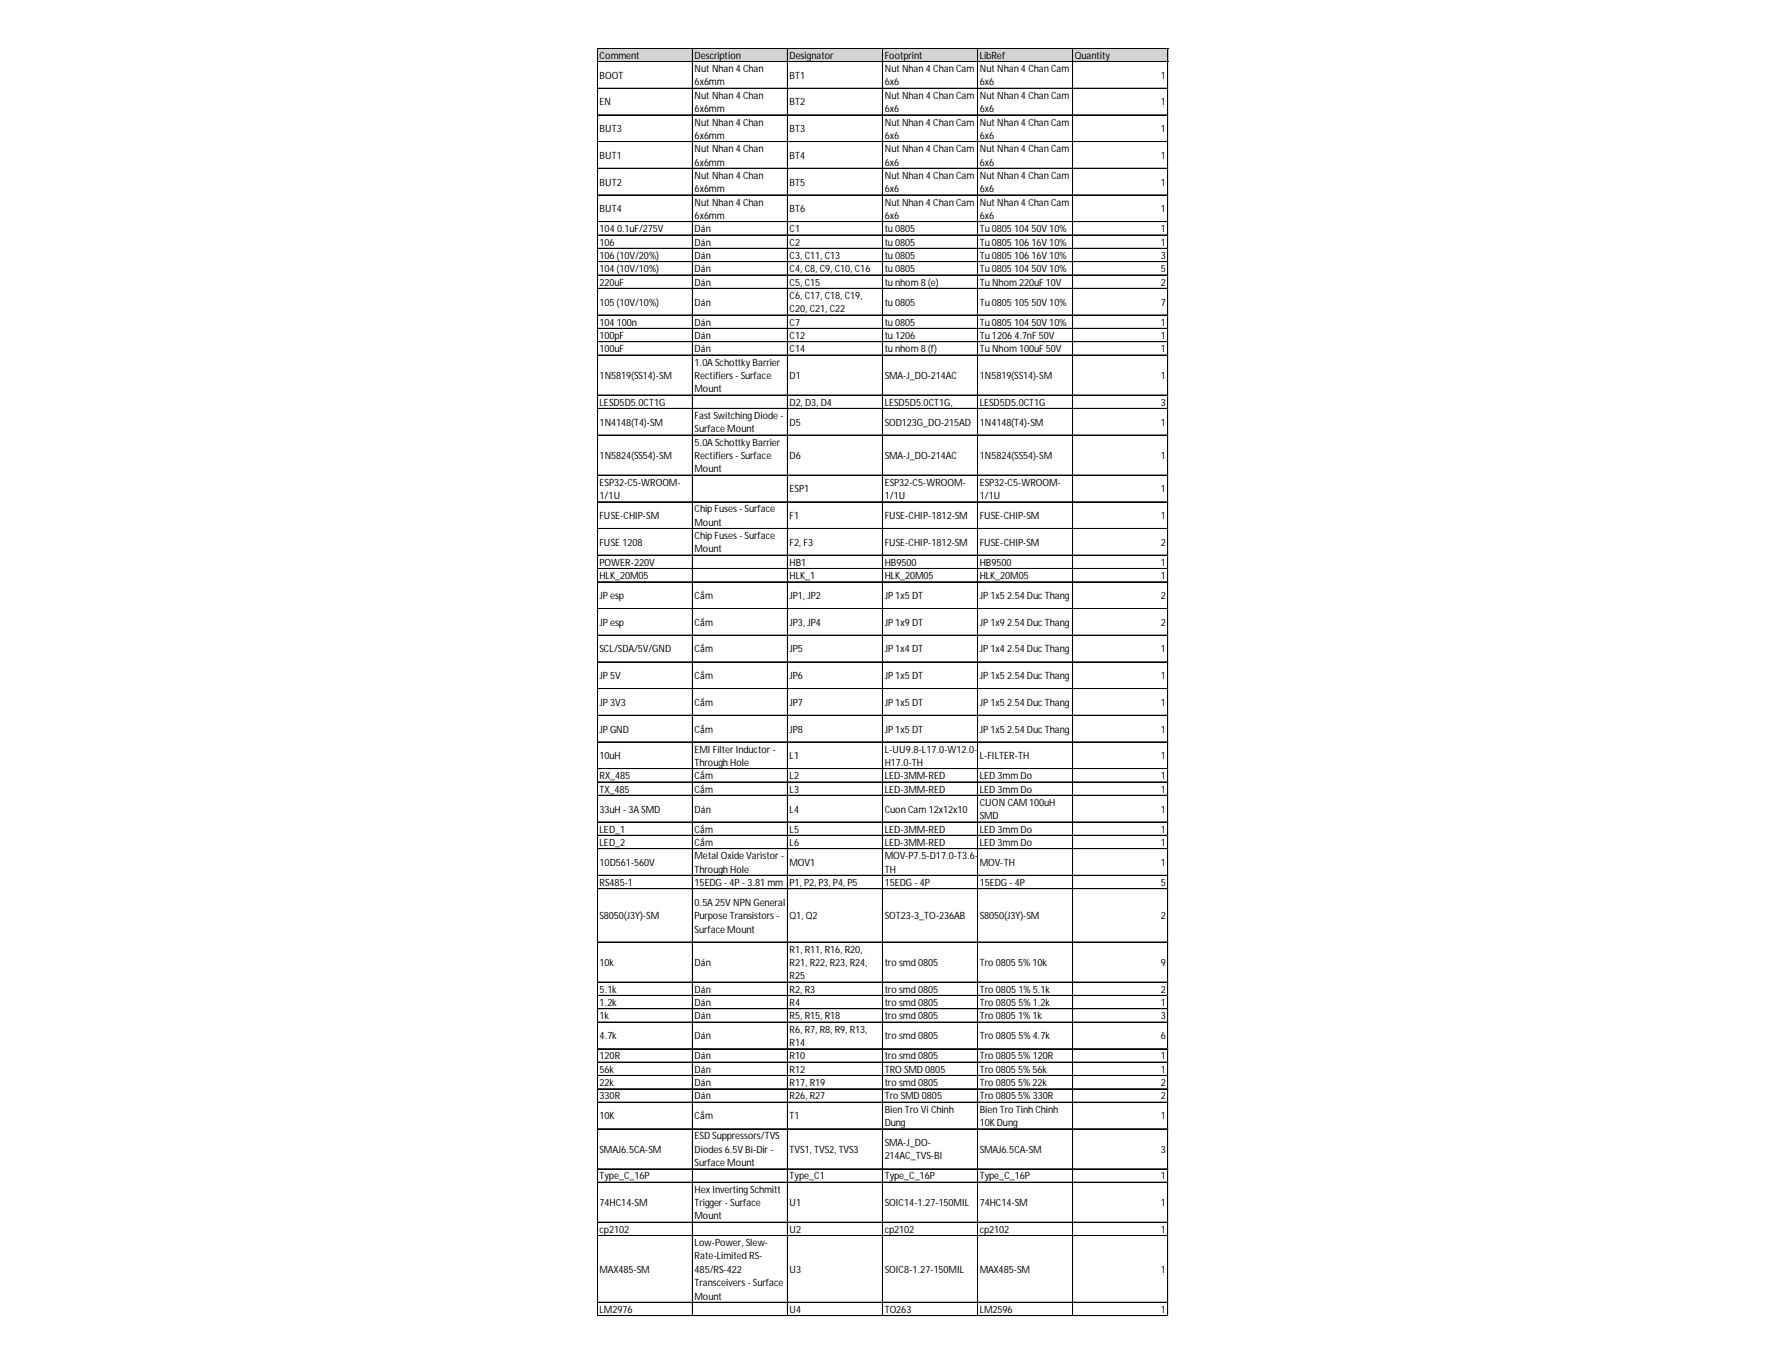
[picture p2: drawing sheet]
<svg xmlns="http://www.w3.org/2000/svg" width="279mm" height="216mm" viewBox="0 0 279 216" stroke-linecap="round" stroke-linejoin="round" font-family="sans-serif">
<defs><g id="words">
<g font-size="1.6">
<text x="94.8" y="9.3">Comment</text>
<text x="109.8" y="9.3">Description</text>
<text x="109.8" y="11.4">Nut Nhan 4 Chan</text>
<text x="124.9" y="9.3">Designator</text>
<text x="139.9" y="9.3">Footprint</text>
<text x="139.9" y="11.4">Nut Nhan 4 Chan Cam</text>
<text x="154.9" y="9.3">LibRef</text>
<text x="154.9" y="11.4">Nut Nhan 4 Chan Cam</text>
<text x="169.9" y="9.3">Quantity</text>
<text x="94.8" y="12.5">BOOT</text>
<text x="94.8" y="16.7">EN</text>
<text x="109.8" y="13.5">6x6mm</text>
<text x="109.8" y="15.6">Nut Nhan 4 Chan</text>
<text x="109.8" y="17.7">6x6mm</text>
<text x="124.9" y="12.5">BT1</text>
<text x="124.9" y="16.7">BT2</text>
<text x="139.9" y="13.5">6x6</text>
<text x="139.9" y="15.6">Nut Nhan 4 Chan Cam</text>
<text x="139.9" y="17.7">6x6</text>
<text x="154.9" y="13.5">6x6</text>
<text x="154.9" y="15.6">Nut Nhan 4 Chan Cam</text>
<text x="154.9" y="17.7">6x6</text>
<text x="183.6" y="12.5">1</text>
<text x="183.6" y="16.7">1</text>
<text x="94.8" y="20.9">BUT3</text>
<text x="109.8" y="19.8">Nut Nhan 4 Chan</text>
<text x="109.8" y="21.9">6x6mm</text>
<text x="124.9" y="20.9">BT3</text>
<text x="139.9" y="19.8">Nut Nhan 4 Chan Cam</text>
<text x="139.9" y="21.9">6x6</text>
<text x="154.9" y="19.8">Nut Nhan 4 Chan Cam</text>
<text x="154.9" y="21.9">6x6</text>
<text x="183.6" y="20.9">1</text>
<text x="94.8" y="25.1">BUT1</text>
<text x="94.8" y="29.3">BUT2</text>
<text x="109.8" y="24.1">Nut Nhan 4 Chan</text>
<text x="109.8" y="26.2">6x6mm</text>
<text x="109.8" y="28.3">Nut Nhan 4 Chan</text>
<text x="124.9" y="25.1">BT4</text>
<text x="124.9" y="29.3">BT5</text>
<text x="139.9" y="24.1">Nut Nhan 4 Chan Cam</text>
<text x="139.9" y="26.2">6x6</text>
<text x="139.9" y="28.3">Nut Nhan 4 Chan Cam</text>
<text x="154.9" y="24.1">Nut Nhan 4 Chan Cam</text>
<text x="154.9" y="26.2">6x6</text>
<text x="154.9" y="28.3">Nut Nhan 4 Chan Cam</text>
<text x="183.6" y="25.1">1</text>
<text x="183.6" y="29.3">1</text>
<text x="94.8" y="33.5">BUT4</text>
<text x="109.8" y="30.4">6x6mm</text>
<text x="109.8" y="32.5">Nut Nhan 4 Chan</text>
<text x="109.8" y="34.6">6x6mm</text>
<text x="124.9" y="33.5">BT6</text>
<text x="139.9" y="30.4">6x6</text>
<text x="139.9" y="32.5">Nut Nhan 4 Chan Cam</text>
<text x="139.9" y="34.6">6x6</text>
<text x="154.9" y="30.4">6x6</text>
<text x="154.9" y="32.5">Nut Nhan 4 Chan Cam</text>
<text x="154.9" y="34.6">6x6</text>
<text x="183.6" y="33.5">1</text>
<text x="94.8" y="36.7">104 0.1uF/275V</text>
<text x="94.8" y="38.8">106</text>
<text x="94.8" y="40.9">106 (10V/20%)</text>
<text x="109.8" y="36.7">Dán</text>
<text x="109.8" y="38.8">Dán</text>
<text x="109.8" y="40.9">Dán</text>
<text x="124.9" y="36.7">C1</text>
<text x="124.9" y="38.8">C2</text>
<text x="124.9" y="40.9">C3, C11, C13</text>
<text x="139.9" y="36.7">tu 0805</text>
<text x="139.9" y="38.8">tu 0805</text>
<text x="139.9" y="40.9">tu 0805</text>
<text x="154.9" y="36.7">Tu 0805 104 50V 10%</text>
<text x="154.9" y="38.8">Tu 0805 106 16V 10%</text>
<text x="154.9" y="40.9">Tu 0805 106 16V 10%</text>
<text x="183.6" y="36.7">1</text>
<text x="183.6" y="38.8">1</text>
<text x="183.6" y="40.9">3</text>
<text x="94.8" y="43">104 (10V/10%)</text>
<text x="94.8" y="45.1">220uF</text>
<text x="109.8" y="43">Dán</text>
<text x="109.8" y="45.1">Dán</text>
<text x="124.9" y="43">C4, C8, C9, C10, C16</text>
<text x="124.9" y="45.1">C5, C15</text>
<text x="124.9" y="47.2">C6, C17, C18, C19,</text>
<text x="139.9" y="43">tu 0805</text>
<text x="139.9" y="45.1">tu nhom 8 (e)</text>
<text x="154.9" y="43">Tu 0805 104 50V 10%</text>
<text x="154.9" y="45.1">Tu Nhom 220uF 10V</text>
<text x="183.6" y="43">5</text>
<text x="183.6" y="45.1">2</text>
<text x="94.8" y="48.3">105 (10V/10%)</text>
<text x="94.8" y="51.5">104 100n</text>
<text x="94.8" y="53.6">100pF</text>
<text x="109.8" y="48.3">Dán</text>
<text x="109.8" y="51.5">Dán</text>
<text x="109.8" y="53.6">Dán</text>
<text x="124.9" y="49.4">C20, C21, C22</text>
<text x="124.9" y="51.5">C7</text>
<text x="124.9" y="53.6">C12</text>
<text x="139.9" y="48.3">tu 0805</text>
<text x="139.9" y="51.5">tu 0805</text>
<text x="139.9" y="53.6">tu 1206</text>
<text x="154.9" y="48.3">Tu 0805 105 50V 10%</text>
<text x="154.9" y="51.5">Tu 0805 104 50V 10%</text>
<text x="154.9" y="53.6">Tu 1206 4.7nF 50V</text>
<text x="183.6" y="48.3">7</text>
<text x="183.6" y="51.5">1</text>
<text x="183.6" y="53.6">1</text>
<text x="94.8" y="55.7">100uF</text>
<text x="94.8" y="59.9">1N5819(SS14)-SM</text>
<text x="109.8" y="55.7">Dán</text>
<text x="109.8" y="57.8">1.0A Schottky Barrier</text>
<text x="109.8" y="59.9">Rectifiers - Surface</text>
<text x="124.9" y="55.7">C14</text>
<text x="124.9" y="59.9">D1</text>
<text x="139.9" y="55.7">tu nhom 8 (f)</text>
<text x="139.9" y="59.9">SMA-J_DO-214AC</text>
<text x="154.9" y="55.7">Tu Nhom 100uF 50V</text>
<text x="154.9" y="59.9">1N5819(SS14)-SM</text>
<text x="183.6" y="55.7">1</text>
<text x="183.6" y="59.9">1</text>
<text x="94.8" y="64.1">LESD5D5.0CT1G</text>
<text x="109.8" y="62">Mount</text>
<text x="124.9" y="64.1">D2, D3, D4</text>
<text x="139.9" y="64.1">LESD5D5.0CT1G,</text>
<text x="154.9" y="64.1">LESD5D5.0CT1G</text>
<text x="183.6" y="64.1">3</text>
<text x="94.8" y="67.3">1N4148(T4)-SM</text>
<text x="109.8" y="66.2">Fast Switching Diode -</text>
<text x="109.8" y="68.3">Surface Mount</text>
<text x="109.8" y="70.4">5.0A Schottky Barrier</text>
<text x="124.9" y="67.3">D5</text>
<text x="139.9" y="67.3">SOD123G_DO-215AD</text>
<text x="154.9" y="67.3">1N4148(T4)-SM</text>
<text x="183.6" y="67.3">1</text>
<text x="94.8" y="72.6">1N5824(SS54)-SM</text>
<text x="94.8" y="76.8">ESP32-C5-WROOM-</text>
<text x="109.8" y="72.6">Rectifiers - Surface</text>
<text x="109.8" y="74.7">Mount</text>
<text x="124.9" y="72.6">D6</text>
<text x="124.9" y="77.8">ESP1</text>
<text x="139.9" y="72.6">SMA-J_DO-214AC</text>
<text x="139.9" y="76.8">ESP32-C5-WROOM-</text>
<text x="154.9" y="72.6">1N5824(SS54)-SM</text>
<text x="154.9" y="76.8">ESP32-C5-WROOM-</text>
<text x="183.6" y="72.6">1</text>
<text x="183.6" y="77.8">1</text>
<text x="94.8" y="78.9">1/1U</text>
<text x="94.8" y="82">FUSE-CHIP-SM</text>
<text x="109.8" y="81">Chip Fuses - Surface</text>
<text x="109.8" y="83.1">Mount</text>
<text x="124.9" y="82">F1</text>
<text x="139.9" y="78.9">1/1U</text>
<text x="139.9" y="82">FUSE-CHIP-1812-SM</text>
<text x="154.9" y="78.9">1/1U</text>
<text x="154.9" y="82">FUSE-CHIP-SM</text>
<text x="183.6" y="82">1</text>
<text x="94.8" y="86.3">FUSE 1208</text>
<text x="94.8" y="89.4">POWER-220V</text>
<text x="109.8" y="85.2">Chip Fuses - Surface</text>
<text x="109.8" y="87.3">Mount</text>
<text x="124.9" y="86.3">F2, F3</text>
<text x="124.9" y="89.4">HB1</text>
<text x="139.9" y="86.3">FUSE-CHIP-1812-SM</text>
<text x="139.9" y="89.4">HB9500</text>
<text x="154.9" y="86.3">FUSE-CHIP-SM</text>
<text x="154.9" y="89.4">HB9500</text>
<text x="183.6" y="86.3">2</text>
<text x="183.6" y="89.4">1</text>
<text x="94.8" y="91.5">HLK_20M05</text>
<text x="94.8" y="94.7">JP esp</text>
<text x="109.8" y="94.7">Cắm</text>
<text x="124.9" y="91.5">HLK_1</text>
<text x="124.9" y="94.7">JP1, JP2</text>
<text x="139.9" y="91.5">HLK_20M05</text>
<text x="139.9" y="94.7">JP 1x5 DT</text>
<text x="154.9" y="91.5">HLK_20M05</text>
<text x="154.9" y="94.7">JP 1x5 2.54 Duc Thang</text>
<text x="183.6" y="91.5">1</text>
<text x="183.6" y="94.7">2</text>
<text x="94.8" y="98.9">JP esp</text>
<text x="109.8" y="98.9">Cắm</text>
<text x="124.9" y="98.9">JP3, JP4</text>
<text x="139.9" y="98.9">JP 1x9 DT</text>
<text x="154.9" y="98.9">JP 1x9 2.54 Duc Thang</text>
<text x="183.6" y="98.9">2</text>
<text x="94.8" y="103.1">SCL/SDA/5V/GND</text>
<text x="94.8" y="107.3">JP 5V</text>
<text x="109.8" y="103.1">Cắm</text>
<text x="109.8" y="107.3">Cắm</text>
<text x="124.9" y="103.1">JP5</text>
<text x="124.9" y="107.3">JP6</text>
<text x="139.9" y="103.1">JP 1x4 DT</text>
<text x="139.9" y="107.3">JP 1x5 DT</text>
<text x="154.9" y="103.1">JP 1x4 2.54 Duc Thang</text>
<text x="154.9" y="107.3">JP 1x5 2.54 Duc Thang</text>
<text x="183.6" y="103.1">1</text>
<text x="183.6" y="107.3">1</text>
<text x="94.8" y="111.6">JP 3V3</text>
<text x="109.8" y="111.6">Cắm</text>
<text x="124.9" y="111.6">JP7</text>
<text x="139.9" y="111.6">JP 1x5 DT</text>
<text x="154.9" y="111.6">JP 1x5 2.54 Duc Thang</text>
<text x="183.6" y="111.6">1</text>
<text x="94.8" y="115.8">JP GND</text>
<text x="94.8" y="120">10uH</text>
<text x="109.8" y="115.8">Cắm</text>
<text x="109.8" y="118.9">EMI Filter Inductor -</text>
<text x="124.9" y="115.8">JP8</text>
<text x="124.9" y="120">L1</text>
<text x="139.9" y="115.8">JP 1x5 DT</text>
<text x="139.9" y="118.9">L-UU9.8-L17.0-W12.0-</text>
<text x="154.9" y="115.8">JP 1x5 2.54 Duc Thang</text>
<text x="154.9" y="120">L-FILTER-TH</text>
<text x="183.6" y="115.8">1</text>
<text x="183.6" y="120">1</text>
<text x="94.8" y="123.2">RX_485</text>
<text x="94.8" y="125.3">TX_485</text>
<text x="109.8" y="121">Through Hole</text>
<text x="109.8" y="123.2">Cắm</text>
<text x="109.8" y="125.3">Cắm</text>
<text x="124.9" y="123.2">L2</text>
<text x="124.9" y="125.3">L3</text>
<text x="139.9" y="121">H17.0-TH</text>
<text x="139.9" y="123.2">LED-3MM-RED</text>
<text x="139.9" y="125.3">LED-3MM-RED</text>
<text x="154.9" y="123.2">LED 3mm Do</text>
<text x="154.9" y="125.3">LED 3mm Do</text>
<text x="183.6" y="123.2">1</text>
<text x="183.6" y="125.3">1</text>
<text x="94.8" y="128.4">33uH - 3A SMD</text>
<text x="94.8" y="131.6">LED_1</text>
<text x="109.8" y="128.4">Dán</text>
<text x="109.8" y="131.6">Cắm</text>
<text x="124.9" y="128.4">L4</text>
<text x="124.9" y="131.6">L5</text>
<text x="139.9" y="128.4">Cuon Cam 12x12x10</text>
<text x="139.9" y="131.6">LED-3MM-RED</text>
<text x="154.9" y="127.4">CUON CAM 100uH</text>
<text x="154.9" y="129.5">SMD</text>
<text x="154.9" y="131.6">LED 3mm Do</text>
<text x="183.6" y="128.4">1</text>
<text x="183.6" y="131.6">1</text>
<text x="94.8" y="133.7">LED_2</text>
<text x="94.8" y="136.9">10D561-560V</text>
<text x="109.8" y="133.7">Cắm</text>
<text x="109.8" y="135.8">Metal Oxide Varistor -</text>
<text x="109.8" y="137.9">Through Hole</text>
<text x="124.9" y="133.7">L6</text>
<text x="124.9" y="136.9">MOV1</text>
<text x="139.9" y="133.7">LED-3MM-RED</text>
<text x="139.9" y="135.8">MOV-P7.5-D17.0-T3.6-</text>
<text x="139.9" y="137.9">TH</text>
<text x="154.9" y="133.7">LED 3mm Do</text>
<text x="154.9" y="136.9">MOV-TH</text>
<text x="183.6" y="133.7">1</text>
<text x="183.6" y="136.9">1</text>
<text x="94.8" y="140">RS485-1</text>
<text x="109.8" y="140">15EDG - 4P - 3.81 mm</text>
<text x="109.8" y="143.2">0.5A 25V NPN General</text>
<text x="124.9" y="140">P1, P2, P3, P4, P5</text>
<text x="139.9" y="140">15EDG - 4P</text>
<text x="154.9" y="140">15EDG - 4P</text>
<text x="183.6" y="140">5</text>
<text x="94.8" y="145.3">S8050(J3Y)-SM</text>
<text x="109.8" y="145.3">Purpose Transistors -</text>
<text x="109.8" y="147.4">Surface Mount</text>
<text x="124.9" y="145.3">Q1, Q2</text>
<text x="139.9" y="145.3">SOT23-3_TO-236AB</text>
<text x="154.9" y="145.3">S8050(J3Y)-SM</text>
<text x="183.6" y="145.3">2</text>
<text x="94.8" y="152.7">10k</text>
<text x="109.8" y="152.7">Dán</text>
<text x="124.9" y="150.6">R1, R11, R16, R20,</text>
<text x="124.9" y="152.7">R21, R22, R23, R24,</text>
<text x="124.9" y="154.8">R25</text>
<text x="139.9" y="152.7">tro smd 0805</text>
<text x="154.9" y="152.7">Tro 0805 5% 10k</text>
<text x="183.6" y="152.7">9</text>
<text x="94.8" y="156.9">5.1k</text>
<text x="94.8" y="159">1.2k</text>
<text x="94.8" y="161.1">1k</text>
<text x="109.8" y="156.9">Dán</text>
<text x="109.8" y="159">Dán</text>
<text x="109.8" y="161.1">Dán</text>
<text x="124.9" y="156.9">R2, R3</text>
<text x="124.9" y="159">R4</text>
<text x="124.9" y="161.1">R5, R15, R18</text>
<text x="139.9" y="156.9">tro smd 0805</text>
<text x="139.9" y="159">tro smd 0805</text>
<text x="139.9" y="161.1">tro smd 0805</text>
<text x="154.9" y="156.9">Tro 0805 1% 5.1k</text>
<text x="154.9" y="159">Tro 0805 5% 1.2k</text>
<text x="154.9" y="161.1">Tro 0805 1% 1k</text>
<text x="183.6" y="156.9">2</text>
<text x="183.6" y="159">1</text>
<text x="183.6" y="161.1">3</text>
<text x="94.8" y="164.3">4.7k</text>
<text x="94.8" y="167.4">120R</text>
<text x="109.8" y="164.3">Dán</text>
<text x="109.8" y="167.4">Dán</text>
<text x="124.9" y="163.2">R6, R7, R8, R9, R13,</text>
<text x="124.9" y="165.3">R14</text>
<text x="124.9" y="167.4">R10</text>
<text x="139.9" y="164.3">tro smd 0805</text>
<text x="139.9" y="167.4">tro smd 0805</text>
<text x="154.9" y="164.3">Tro 0805 5% 4.7k</text>
<text x="154.9" y="167.4">Tro 0805 5% 120R</text>
<text x="183.6" y="164.3">6</text>
<text x="183.6" y="167.4">1</text>
<text x="94.8" y="169.5">56k</text>
<text x="94.8" y="171.7">22k</text>
<text x="94.8" y="173.8">330R</text>
<text x="109.8" y="169.5">Dán</text>
<text x="109.8" y="171.7">Dán</text>
<text x="109.8" y="173.8">Dán</text>
<text x="124.9" y="169.5">R12</text>
<text x="124.9" y="171.7">R17, R19</text>
<text x="124.9" y="173.8">R26, R27</text>
<text x="139.9" y="169.5">TRO SMD 0805</text>
<text x="139.9" y="171.7">tro smd 0805</text>
<text x="139.9" y="173.8">Tro SMD 0805</text>
<text x="154.9" y="169.5">Tro 0805 5% 56k</text>
<text x="154.9" y="171.7">Tro 0805 5% 22k</text>
<text x="154.9" y="173.8">Tro 0805 5% 330R</text>
<text x="183.6" y="169.5">1</text>
<text x="183.6" y="171.7">2</text>
<text x="183.6" y="173.8">2</text>
<text x="94.8" y="176.9">10K</text>
<text x="109.8" y="176.9">Cắm</text>
<text x="124.9" y="176.9">T1</text>
<text x="139.9" y="175.9">Bien Tro Vi Chinh</text>
<text x="139.9" y="178">Dung</text>
<text x="154.9" y="175.9">Bien Tro Tinh Chinh</text>
<text x="154.9" y="178">10K Dung</text>
<text x="183.6" y="176.9">1</text>
<text x="94.8" y="182.2">SMAJ6.5CA-SM</text>
<text x="109.8" y="180.1">ESD Suppressors/TVS</text>
<text x="109.8" y="182.2">Diodes 6.5V Bi-Dir -</text>
<text x="109.8" y="184.3">Surface Mount</text>
<text x="124.9" y="182.2">TVS1, TVS2, TVS3</text>
<text x="139.9" y="181.1">SMA-J_DO-</text>
<text x="139.9" y="183.3">214AC_TVS-BI</text>
<text x="154.9" y="182.2">SMAJ6.5CA-SM</text>
<text x="183.6" y="182.2">3</text>
<text x="94.8" y="186.4">Type_C_16P</text>
<text x="94.8" y="190.6">74HC14-SM</text>
<text x="109.8" y="188.5">Hex Inverting Schmitt</text>
<text x="109.8" y="190.6">Trigger - Surface</text>
<text x="124.9" y="186.4">Type_C1</text>
<text x="124.9" y="190.6">U1</text>
<text x="139.9" y="186.4">Type_C_16P</text>
<text x="139.9" y="190.6">SOIC14-1.27-150MIL</text>
<text x="154.9" y="186.4">Type_C_16P</text>
<text x="154.9" y="190.6">74HC14-SM</text>
<text x="183.6" y="186.4">1</text>
<text x="183.6" y="190.6">1</text>
<text x="94.8" y="194.8">cp2102</text>
<text x="109.8" y="192.7">Mount</text>
<text x="109.8" y="197">Low-Power, Slew-</text>
<text x="124.9" y="194.8">U2</text>
<text x="139.9" y="194.8">cp2102</text>
<text x="154.9" y="194.8">cp2102</text>
<text x="183.6" y="194.8">1</text>
<text x="94.8" y="201.2">MAX485-SM</text>
<text x="109.8" y="199.1">Rate-Limited RS-</text>
<text x="109.8" y="201.2">485/RS-422</text>
<text x="109.8" y="203.3">Transceivers - Surface</text>
<text x="124.9" y="201.2">U3</text>
<text x="139.9" y="201.2">SOIC8-1.27-150MIL</text>
<text x="154.9" y="201.2">MAX485-SM</text>
<text x="183.6" y="201.2">1</text>
<text x="94.8" y="207.5">LM2976</text>
<text x="109.8" y="205.4">Mount</text>
<text x="124.9" y="207.5">U4</text>
<text x="139.9" y="207.5">TO263</text>
<text x="154.9" y="207.5">LM2596</text>
<text x="183.6" y="207.5">1</text>
</g>
</g></defs>
<path d="M94.5 7.7h90.3v2.1h-90.3z" fill="#d3d3d3"/>
<g fill="none" stroke="#000" stroke-width=".16">
<path d="M94.4 7.6v200.4M94.5 7.6v200.4M94.5 7.6h90.2M94.5 7.7h90.2M94.5 9.7h90.2M94.5 9.8h90.2M94.5 13.9h90.2M94.5 14h90.2M94.5 18.2h90.2M109.5 7.7v200.3M124.5 7.7v200.3M124.6 7.7v200.3"/>
<path d="M139.5 7.7v200.3M139.6 7.7v200.3M154.6 7.7v200.3M169.6 7.7v200.3M184.6 7.7v200.3M184.7 7.7v200.3M94.5 22.4h90.2M94.5 26.6h90.2M94.5 30.8h90.2M94.5 30.9h90.2M94.5 35h90.2M94.5 35.1h90.2"/>
<path d="M94.5 37.1h90.2M94.5 37.2h90.2M94.5 39.2h90.2M94.5 39.3h90.2M94.5 41.4h90.2M94.5 43.5h90.2M94.5 45.6h90.2M94.5 49.8h90.2M94.5 51.9h90.2M94.5 54h90.2M94.5 56.1h90.2M94.5 56.2h90.2"/>
<path d="M94.5 62.4h90.2M94.5 62.5h90.2M94.5 64.5h90.2M94.5 64.6h90.2M94.5 68.8h90.2M94.5 75.1h90.2M94.5 79.3h90.2M94.5 83.5h90.2M94.5 83.6h90.2M94.5 87.7h90.2M94.5 87.8h90.2M94.5 89.8h90.2"/>
<path d="M94.5 89.9h90.2M94.5 92h90.2M94.5 96.2h90.2M94.5 100.4h90.2M94.5 104.6h90.2M94.5 104.7h90.2M94.5 108.8h90.2M94.5 108.9h90.2M94.5 113h90.2M94.5 113.1h90.2M94.5 117.3h90.2M94.5 121.5h90.2"/>
<path d="M94.5 123.6h90.2M94.5 125.7h90.2M94.5 129.9h90.2M94.5 130h90.2M94.5 132h90.2M94.5 132.1h90.2M94.5 134.1h90.2M94.5 134.2h90.2M94.5 138.3h90.2M94.5 138.4h90.2M94.5 140.5h90.2M94.5 148.9h90.2"/>
<path d="M94.5 155.2h90.2M94.5 155.3h90.2M94.5 157.3h90.2M94.5 157.4h90.2M94.5 159.4h90.2M94.5 159.5h90.2M94.5 161.5h90.2M94.5 161.6h90.2M94.5 165.8h90.2M94.5 167.9h90.2M94.5 170h90.2M94.5 172.1h90.2"/>
<path d="M94.5 174.2h90.2M94.5 178.4h90.2M94.5 178.5h90.2M94.5 184.7h90.2M94.5 184.8h90.2M94.5 186.8h90.2M94.5 186.9h90.2M94.5 193.2h90.2M94.5 195.3h90.2M94.5 205.8h90.2M94.5 205.9h90.2M94.5 207.9h90.2"/>
<path d="M94.5 208h90.2"/>
</g>
<path d="M94.4 208v.1" fill="none" stroke="#d4d4d4" stroke-width=".16"/>
<path d="M94.4 208l.1 .1z" fill="#d4d4d4"/>
<path d="M109.5 208v.1" fill="none" stroke="#d4d4d4" stroke-width=".16"/>
<path d="M109.5 208l.1 .1z" fill="#d4d4d4"/>
<path d="M124.5 208v.1" fill="none" stroke="#d4d4d4" stroke-width=".16"/>
<path d="M124.5 208l.1 .1z" fill="#d4d4d4"/>
<path d="M139.5 208v.1" fill="none" stroke="#d4d4d4" stroke-width=".16"/>
<path d="M139.5 208l.1 .1z" fill="#d4d4d4"/>
<path d="M154.6 208v.1" fill="none" stroke="#d4d4d4" stroke-width=".16"/>
<path d="M154.6 208l.1 .1z" fill="#d4d4d4"/>
<path d="M169.6 208v.1" fill="none" stroke="#d4d4d4" stroke-width=".16"/>
<path d="M169.6 208l.1 .1z" fill="#d4d4d4"/>
<path d="M184.6 208v.1" fill="none" stroke="#d4d4d4" stroke-width=".16"/>
<path d="M184.6 208l.1 .1z" fill="#d4d4d4"/>
<path d="M184.7 13.9h.1" fill="none" stroke="#d4d4d4" stroke-width=".16"/>
<path d="M184.7 13.9l.1 .1z" fill="#d4d4d4"/>
<path d="M184.7 18.2h.1" fill="none" stroke="#d4d4d4" stroke-width=".16"/>
<path d="M184.7 18.2h.1z" fill="#d4d4d4"/>
<path d="M184.7 22.4h.1" fill="none" stroke="#d4d4d4" stroke-width=".16"/>
<path d="M184.7 22.4l.1 .1z" fill="#d4d4d4"/>
<path d="M184.7 26.6h.1" fill="none" stroke="#d4d4d4" stroke-width=".16"/>
<path d="M184.7 26.6l.1 .1z" fill="#d4d4d4"/>
<path d="M184.7 30.8h.1" fill="none" stroke="#d4d4d4" stroke-width=".16"/>
<path d="M184.7 30.8l.1 .1z" fill="#d4d4d4"/>
<path d="M184.7 35h.1" fill="none" stroke="#d4d4d4" stroke-width=".16"/>
<path d="M184.7 35l.1 .1z" fill="#d4d4d4"/>
<path d="M184.7 37.1h.1" fill="none" stroke="#d4d4d4" stroke-width=".16"/>
<path d="M184.7 37.1l.1 .1z" fill="#d4d4d4"/>
<path d="M184.7 39.2h.1" fill="none" stroke="#d4d4d4" stroke-width=".16"/>
<path d="M184.7 39.2l.1 .1z" fill="#d4d4d4"/>
<path d="M184.7 41.4h.1" fill="none" stroke="#d4d4d4" stroke-width=".16"/>
<path d="M184.7 41.4h.1z" fill="#d4d4d4"/>
<path d="M184.7 43.5h.1" fill="none" stroke="#d4d4d4" stroke-width=".16"/>
<path d="M184.7 43.5h.1z" fill="#d4d4d4"/>
<path d="M184.7 45.6h.1" fill="none" stroke="#d4d4d4" stroke-width=".16"/>
<path d="M184.7 45.6l.1 .1z" fill="#d4d4d4"/>
<path d="M184.7 49.8h.1" fill="none" stroke="#d4d4d4" stroke-width=".16"/>
<path d="M184.7 49.8l.1 .1z" fill="#d4d4d4"/>
<path d="M184.7 51.9h.1" fill="none" stroke="#d4d4d4" stroke-width=".16"/>
<path d="M184.7 51.9l.1 .1z" fill="#d4d4d4"/>
<path d="M184.7 54h.1" fill="none" stroke="#d4d4d4" stroke-width=".16"/>
<path d="M184.7 54l.1 .1z" fill="#d4d4d4"/>
<path d="M184.7 56.1h.1" fill="none" stroke="#d4d4d4" stroke-width=".16"/>
<path d="M184.7 56.1l.1 .1z" fill="#d4d4d4"/>
<path d="M184.7 62.4h.1" fill="none" stroke="#d4d4d4" stroke-width=".16"/>
<path d="M184.7 62.4l.1 .1z" fill="#d4d4d4"/>
<path d="M184.7 64.5h.1" fill="none" stroke="#d4d4d4" stroke-width=".16"/>
<path d="M184.7 64.5l.1 .1z" fill="#d4d4d4"/>
<path d="M184.7 68.8h.1" fill="none" stroke="#d4d4d4" stroke-width=".16"/>
<path d="M184.7 68.8h.1z" fill="#d4d4d4"/>
<path d="M184.7 75.1h.1" fill="none" stroke="#d4d4d4" stroke-width=".16"/>
<path d="M184.7 75.1l.1 .1z" fill="#d4d4d4"/>
<path d="M184.7 79.3h.1" fill="none" stroke="#d4d4d4" stroke-width=".16"/>
<path d="M184.7 79.3l.1 .1z" fill="#d4d4d4"/>
<path d="M184.7 83.5h.1" fill="none" stroke="#d4d4d4" stroke-width=".16"/>
<path d="M184.7 83.5l.1 .1z" fill="#d4d4d4"/>
<path d="M184.7 87.7h.1" fill="none" stroke="#d4d4d4" stroke-width=".16"/>
<path d="M184.7 87.7l.1 .1z" fill="#d4d4d4"/>
<path d="M184.7 89.8h.1" fill="none" stroke="#d4d4d4" stroke-width=".16"/>
<path d="M184.7 89.8l.1 .1z" fill="#d4d4d4"/>
<path d="M184.7 92h.1" fill="none" stroke="#d4d4d4" stroke-width=".16"/>
<path d="M184.7 92h.1z" fill="#d4d4d4"/>
<path d="M184.7 96.2h.1" fill="none" stroke="#d4d4d4" stroke-width=".16"/>
<path d="M184.7 96.2l.1 .1z" fill="#d4d4d4"/>
<path d="M184.7 100.4h.1" fill="none" stroke="#d4d4d4" stroke-width=".16"/>
<path d="M184.7 100.4l.1 .1z" fill="#d4d4d4"/>
<path d="M184.7 104.6h.1" fill="none" stroke="#d4d4d4" stroke-width=".16"/>
<path d="M184.7 104.6l.1 .1z" fill="#d4d4d4"/>
<path d="M184.7 108.8h.1" fill="none" stroke="#d4d4d4" stroke-width=".16"/>
<path d="M184.7 108.8l.1 .1z" fill="#d4d4d4"/>
<path d="M184.7 113h.1" fill="none" stroke="#d4d4d4" stroke-width=".16"/>
<path d="M184.7 113l.1 .1z" fill="#d4d4d4"/>
<path d="M184.7 117.3h.1" fill="none" stroke="#d4d4d4" stroke-width=".16"/>
<path d="M184.7 117.3h.1z" fill="#d4d4d4"/>
<path d="M184.7 121.5h.1" fill="none" stroke="#d4d4d4" stroke-width=".16"/>
<path d="M184.7 121.5l.1 .1z" fill="#d4d4d4"/>
<path d="M184.7 123.6h.1" fill="none" stroke="#d4d4d4" stroke-width=".16"/>
<path d="M184.7 123.6l.1 .1z" fill="#d4d4d4"/>
<path d="M184.7 125.7h.1" fill="none" stroke="#d4d4d4" stroke-width=".16"/>
<path d="M184.7 125.7l.1 .1z" fill="#d4d4d4"/>
<path d="M184.7 129.9h.1" fill="none" stroke="#d4d4d4" stroke-width=".16"/>
<path d="M184.7 129.9l.1 .1z" fill="#d4d4d4"/>
<path d="M184.7 132h.1" fill="none" stroke="#d4d4d4" stroke-width=".16"/>
<path d="M184.7 132l.1 .1z" fill="#d4d4d4"/>
<path d="M184.7 134.1h.1" fill="none" stroke="#d4d4d4" stroke-width=".16"/>
<path d="M184.7 134.1l.1 .1z" fill="#d4d4d4"/>
<path d="M184.7 138.3h.1" fill="none" stroke="#d4d4d4" stroke-width=".16"/>
<path d="M184.7 138.3l.1 .1z" fill="#d4d4d4"/>
<path d="M184.7 140.5h.1" fill="none" stroke="#d4d4d4" stroke-width=".16"/>
<path d="M184.7 140.5h.1z" fill="#d4d4d4"/>
<path d="M184.7 148.9h.1" fill="none" stroke="#d4d4d4" stroke-width=".16"/>
<path d="M184.7 148.9l.1 .1z" fill="#d4d4d4"/>
<path d="M184.7 155.2h.1" fill="none" stroke="#d4d4d4" stroke-width=".16"/>
<path d="M184.7 155.2l.1 .1z" fill="#d4d4d4"/>
<path d="M184.7 157.3h.1" fill="none" stroke="#d4d4d4" stroke-width=".16"/>
<path d="M184.7 157.3l.1 .1z" fill="#d4d4d4"/>
<path d="M184.7 159.4h.1" fill="none" stroke="#d4d4d4" stroke-width=".16"/>
<path d="M184.7 159.4l.1 .1z" fill="#d4d4d4"/>
<path d="M184.7 161.5h.1" fill="none" stroke="#d4d4d4" stroke-width=".16"/>
<path d="M184.7 161.5l.1 .1z" fill="#d4d4d4"/>
<path d="M184.7 165.8h.1" fill="none" stroke="#d4d4d4" stroke-width=".16"/>
<path d="M184.7 165.8h.1z" fill="#d4d4d4"/>
<path d="M184.7 167.9h.1" fill="none" stroke="#d4d4d4" stroke-width=".16"/>
<path d="M184.7 167.9l.1 .1z" fill="#d4d4d4"/>
<path d="M184.7 170h.1" fill="none" stroke="#d4d4d4" stroke-width=".16"/>
<path d="M184.7 170l.1 .1z" fill="#d4d4d4"/>
<path d="M184.7 172.1h.1" fill="none" stroke="#d4d4d4" stroke-width=".16"/>
<path d="M184.7 172.1l.1 .1z" fill="#d4d4d4"/>
<path d="M184.7 174.2h.1" fill="none" stroke="#d4d4d4" stroke-width=".16"/>
<path d="M184.7 174.2l.1 .1z" fill="#d4d4d4"/>
<path d="M184.7 178.4h.1" fill="none" stroke="#d4d4d4" stroke-width=".16"/>
<path d="M184.7 178.4l.1 .1z" fill="#d4d4d4"/>
<path d="M184.7 184.7h.1" fill="none" stroke="#d4d4d4" stroke-width=".16"/>
<path d="M184.7 184.7l.1 .1z" fill="#d4d4d4"/>
<path d="M184.7 186.8h.1" fill="none" stroke="#d4d4d4" stroke-width=".16"/>
<path d="M184.7 186.8l.1 .1z" fill="#d4d4d4"/>
<path d="M184.7 193.2h.1" fill="none" stroke="#d4d4d4" stroke-width=".16"/>
<path d="M184.7 193.2l.1 .1z" fill="#d4d4d4"/>
<path d="M184.7 195.3h.1" fill="none" stroke="#d4d4d4" stroke-width=".16"/>
<path d="M184.7 195.3l.1 .1z" fill="#d4d4d4"/>
<path d="M184.7 205.8h.1" fill="none" stroke="#d4d4d4" stroke-width=".16"/>
<path d="M184.7 205.8l.1 .1z" fill="#d4d4d4"/>
<path d="M184.7 207.9h.1" fill="none" stroke="#d4d4d4" stroke-width=".16"/>
<path d="M184.7 207.9l.1 .1z" fill="#d4d4d4"/>
<use href="#words"/>
</svg>
